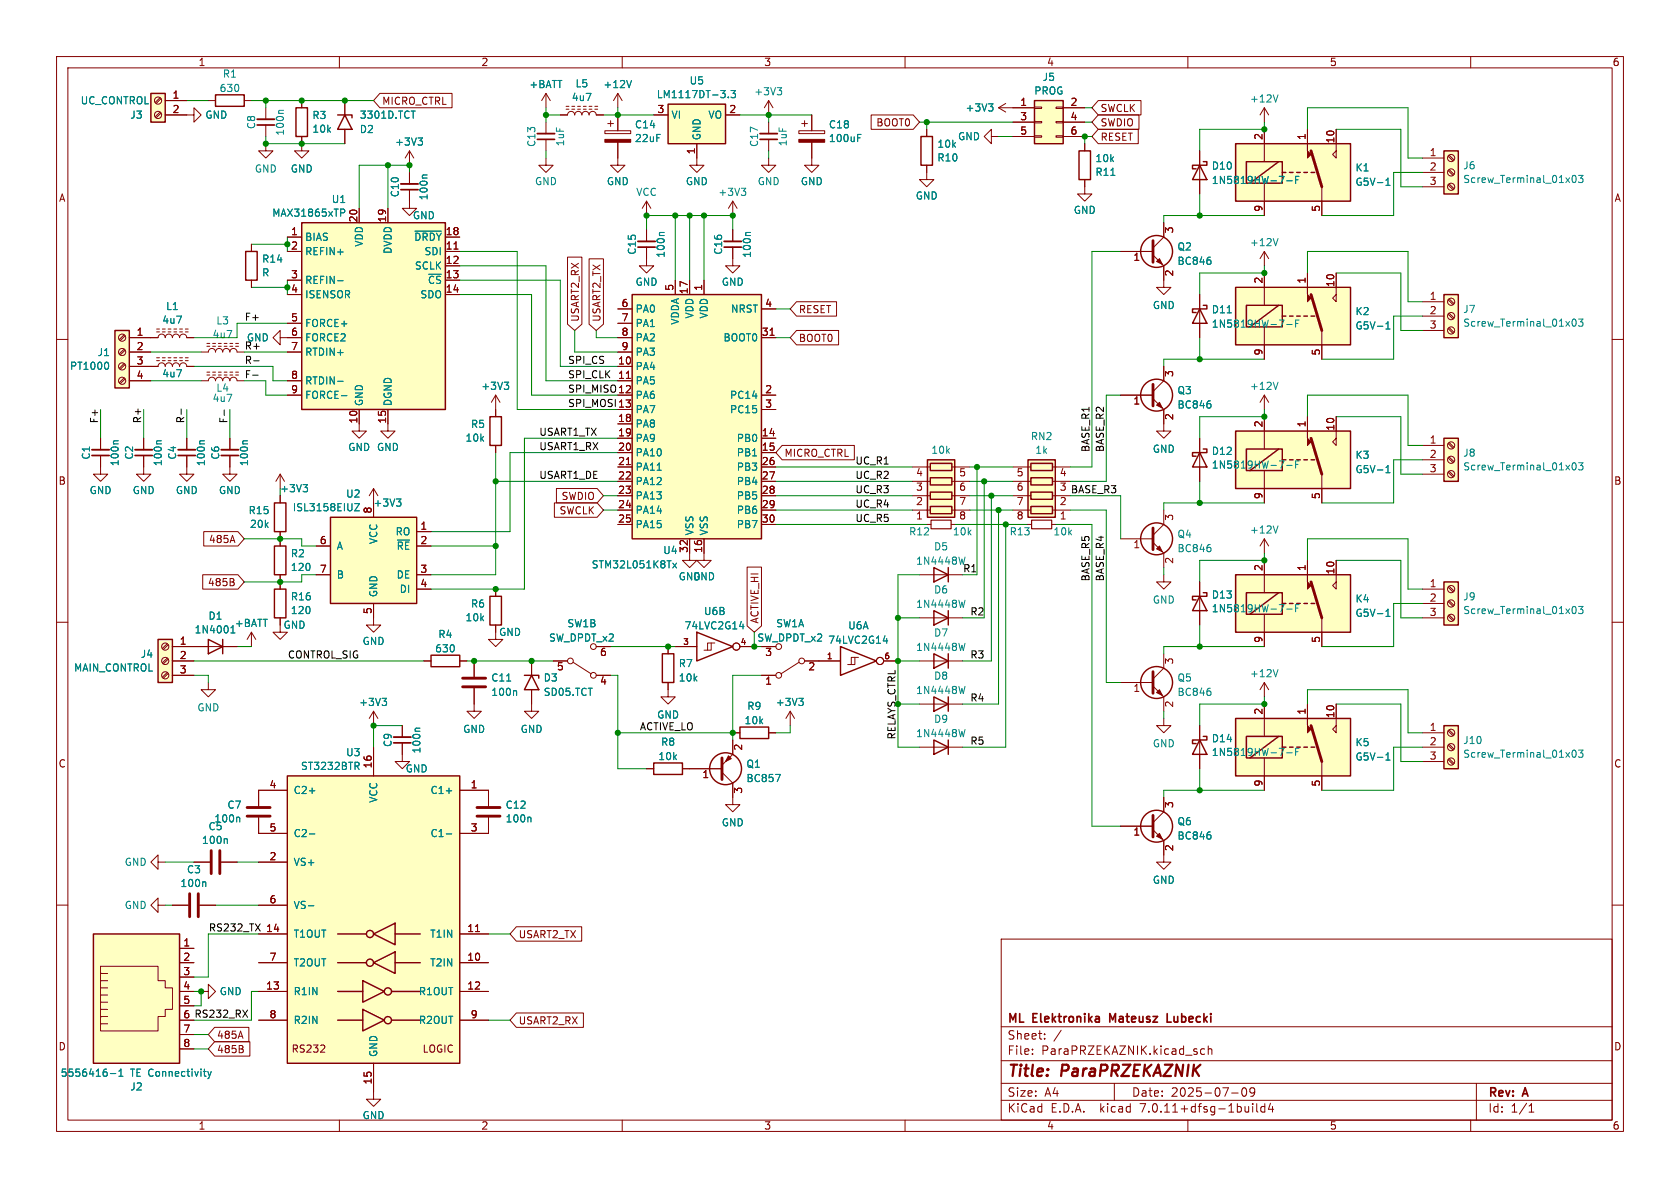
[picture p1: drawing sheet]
<svg xmlns="http://www.w3.org/2000/svg" width="297mm" height="210mm" viewBox="0 0 297 210" stroke-linecap="round" stroke-linejoin="round" font-family="sans-serif">
<defs><g id="words">
<g font-size="2.8" fill="#840000">
<text x="178" y="190.9">Title:</text>
<text x="187.7" y="190.9">ParaPRZEKAZNIK</text>
</g>
<g font-size="2.1" fill="#840000">
<text x="178" y="184">Sheet:</text>
<text x="178" y="181.2">ML</text>
<text x="182.7" y="181.2">Elektronika</text>
<text x="196.8" y="181.2">Mateusz</text>
<text x="207.6" y="181.2">Lubecki</text>
<text x="178" y="186.7">File:</text>
<text x="184.1" y="186.7">ParaPRZEKAZNIK.kicad_sch</text>
<text x="178" y="196.9">KiCad</text>
<text x="178" y="194.1">Size:</text>
<text x="184.7" y="194.1">A4</text>
<text x="185.7" y="196.9">E.D.A.</text>
<text x="194.6" y="196.9">kicad</text>
<text x="200" y="194.1">Date:</text>
<text x="201.8" y="196.9">7.0.11+dfsg-1build4</text>
<text x="207" y="194.1">2025-07-09</text>
<text x="263" y="194.3">Rev:</text>
<text x="263" y="196.9">Id:</text>
<text x="267.1" y="196.9">1/1</text>
<text x="269.4" y="194.3">A</text>
</g>
<g font-size="1.8" fill="#840000">
<text x="35" y="11.9">1</text>
<text x="85" y="11.9">2</text>
<text x="135" y="11.9">3</text>
<text x="185" y="11.9">4</text>
<text x="235" y="11.9">5</text>
<text x="285" y="11.9">6</text>
<text x="30.4" y="17.5">1</text>
<text x="30.4" y="20.1">2</text>
<text x="67.5" y="18.7">MICRO_CTRL</text>
<text x="116.1" y="20.1">3</text>
<text x="128.8" y="20.1">2</text>
<text x="154.8" y="22.5">BOOT0</text>
<text x="180.3" y="18.8">1</text>
<text x="180.3" y="21.3">3</text>
<text x="180.3" y="23.9">5</text>
<text x="189.2" y="18.8">2</text>
<text x="189.2" y="21.3">4</text>
<text x="189.2" y="23.9">6</text>
<text x="194.5" y="20">SWCLK</text>
<text x="194.5" y="22.5">SWDIO</text>
<text x="122.9" y="27.4" transform="rotate(-90 122.9 27.4)">1</text>
<text x="194.5" y="25.1">RESET</text>
<text x="223.3" y="24.8" transform="rotate(-90 223.3 24.8)">2</text>
<text x="230.9" y="24.8" transform="rotate(-90 230.9 24.8)">1</text>
<text x="236" y="25.4" transform="rotate(-90 236 25.4)">10</text>
<text x="252.7" y="27.7">1</text>
<text x="10.3" y="35.9">A</text>
<text x="252.7" y="30.2">2</text>
<text x="252.7" y="32.8">3</text>
<text x="285.3" y="35.9">A</text>
<text x="51.4" y="41.7">1</text>
<text x="63.2" y="39.4" transform="rotate(-90 63.2 39.4)">20</text>
<text x="68.3" y="39.4" transform="rotate(-90 68.3 39.4)">19</text>
<text x="78.7" y="41.7">18</text>
<text x="207.7" y="41.3" transform="rotate(-90 207.7 41.3)">3</text>
<text x="223.3" y="37.5" transform="rotate(-90 223.3 37.5)">9</text>
<text x="233.4" y="37.5" transform="rotate(-90 233.4 37.5)">5</text>
<text x="51.4" y="44.2">2</text>
<text x="78.7" y="44.2">11</text>
<text x="78.7" y="46.7">12</text>
<text x="200.3" y="46.4">1</text>
<text x="51.4" y="49.3">3</text>
<text x="51.4" y="51.8">4</text>
<text x="78.7" y="49.3">13</text>
<text x="78.7" y="51.8">14</text>
<text x="119.1" y="51.5" transform="rotate(-90 119.1 51.5)">5</text>
<text x="121.7" y="52.1" transform="rotate(-90 121.7 52.1)">17</text>
<text x="124.2" y="51.5" transform="rotate(-90 124.2 51.5)">1</text>
<text x="207.7" y="49" transform="rotate(-90 207.7 49)">2</text>
<text x="223.3" y="50.2" transform="rotate(-90 223.3 50.2)">2</text>
<text x="230.9" y="50.2" transform="rotate(-90 230.9 50.2)">1</text>
<text x="236" y="50.8" transform="rotate(-90 236 50.8)">10</text>
<text x="252.7" y="53.1">1</text>
<text x="24.1" y="59.4">1</text>
<text x="51.4" y="56.9">5</text>
<text x="51.4" y="59.4">6</text>
<text x="102.6" y="57" transform="rotate(-90 102.6 57)">USART2_RX</text>
<text x="106.4" y="57" transform="rotate(-90 106.4 57)">USART2_TX</text>
<text x="109.8" y="54.4">6</text>
<text x="109.8" y="56.9">7</text>
<text x="109.8" y="59.4">8</text>
<text x="134.6" y="59.4">31</text>
<text x="135.2" y="54.4">4</text>
<text x="141.1" y="55.6">RESET</text>
<text x="252.7" y="55.6">2</text>
<text x="252.7" y="58.2">3</text>
<text x="24.1" y="62">2</text>
<text x="24.1" y="64.5">3</text>
<text x="51.4" y="62">7</text>
<text x="109.2" y="64.5">10</text>
<text x="109.8" y="62">9</text>
<text x="141.1" y="60.6">BOOT0</text>
<text x="223.3" y="62.9" transform="rotate(-90 223.3 62.9)">9</text>
<text x="233.4" y="62.9" transform="rotate(-90 233.4 62.9)">5</text>
<text x="24.1" y="67.1">4</text>
<text x="51.4" y="67.1">8</text>
<text x="51.4" y="69.6">9</text>
<text x="109.2" y="67.1">11</text>
<text x="109.2" y="69.6">12</text>
<text x="135.2" y="69.6">2</text>
<text x="200.3" y="71.8">1</text>
<text x="207.7" y="66.7" transform="rotate(-90 207.7 66.7)">3</text>
<text x="63.2" y="75" transform="rotate(-90 63.2 75)">10</text>
<text x="68.3" y="75" transform="rotate(-90 68.3 75)">15</text>
<text x="109.2" y="74.7">18</text>
<text x="109.2" y="77.2">19</text>
<text x="109.2" y="72.1">13</text>
<text x="134.6" y="77.2">14</text>
<text x="135.2" y="72.1">3</text>
<text x="207.7" y="74.4" transform="rotate(-90 207.7 74.4)">2</text>
<text x="223.3" y="75.6" transform="rotate(-90 223.3 75.6)">2</text>
<text x="230.9" y="75.6" transform="rotate(-90 230.9 75.6)">1</text>
<text x="236" y="76.2" transform="rotate(-90 236 76.2)">10</text>
<text x="109.2" y="79.8">20</text>
<text x="109.2" y="82.3">21</text>
<text x="134.6" y="79.8">15</text>
<text x="134.6" y="82.3">26</text>
<text x="138.6" y="81">MICRO_CTRL</text>
<text x="252.7" y="78.5">1</text>
<text x="252.7" y="81">2</text>
<text x="252.7" y="83.6">3</text>
<text x="10.3" y="85.9">B</text>
<text x="99.2" y="88.6">SWDIO</text>
<text x="109.2" y="84.8">22</text>
<text x="109.2" y="87.4">23</text>
<text x="109.2" y="89.9">24</text>
<text x="134.6" y="84.8">27</text>
<text x="134.6" y="87.4">28</text>
<text x="134.6" y="89.9">29</text>
<text x="161.9" y="89.6">2</text>
<text x="161.9" y="87.1">3</text>
<text x="161.9" y="84.5">4</text>
<text x="169.5" y="84.5">5</text>
<text x="169.5" y="87.1">6</text>
<text x="169.5" y="89.6">7</text>
<text x="179.6" y="84.5">5</text>
<text x="179.6" y="87.1">6</text>
<text x="179.6" y="89.6">7</text>
<text x="187.3" y="89.6">2</text>
<text x="187.3" y="84.5">4</text>
<text x="223.3" y="88.3" transform="rotate(-90 223.3 88.3)">9</text>
<text x="233.4" y="88.3" transform="rotate(-90 233.4 88.3)">5</text>
<text x="285.3" y="85.9">B</text>
<text x="65.8" y="90.9" transform="rotate(-90 65.8 90.9)">8</text>
<text x="74.2" y="93.7">1</text>
<text x="98.8" y="91.1">SWCLK</text>
<text x="109.2" y="92.5">25</text>
<text x="134.6" y="92.5">30</text>
<text x="161.9" y="92.2">1</text>
<text x="169.5" y="92.2">8</text>
<text x="179.6" y="92.2">8</text>
<text x="187.3" y="92.2">1</text>
<text x="207.7" y="92.1" transform="rotate(-90 207.7 92.1)">3</text>
<text x="36.8" y="96.2">485A</text>
<text x="56.4" y="96.3">6</text>
<text x="56.4" y="101.3">7</text>
<text x="74.2" y="96.3">2</text>
<text x="74.2" y="101.3">3</text>
<text x="121.7" y="97.8" transform="rotate(-90 121.7 97.8)">32</text>
<text x="124.2" y="97.8" transform="rotate(-90 124.2 97.8)">16</text>
<text x="200.3" y="97.2">1</text>
<text x="207.7" y="99.8" transform="rotate(-90 207.7 99.8)">2</text>
<text x="223.3" y="101" transform="rotate(-90 223.3 101)">2</text>
<text x="230.9" y="101" transform="rotate(-90 230.9 101)">1</text>
<text x="236" y="101.6" transform="rotate(-90 236 101.6)">10</text>
<text x="36.6" y="103.8">485B</text>
<text x="74.2" y="103.9">4</text>
<text x="252.7" y="103.9">1</text>
<text x="252.7" y="106.4">2</text>
<text x="65.8" y="108.7" transform="rotate(-90 65.8 108.7)">5</text>
<text x="97" y="113.6">SW_DPDT_x2</text>
<text x="133.8" y="113.6">SW_DPDT_x2</text>
<text x="134.3" y="110.3" transform="rotate(-90 134.3 110.3)">ACTIVE_HI</text>
<text x="223.3" y="113.7" transform="rotate(-90 223.3 113.7)">9</text>
<text x="233.4" y="113.7" transform="rotate(-90 233.4 113.7)">5</text>
<text x="252.7" y="109">3</text>
<text x="31.7" y="114">1</text>
<text x="31.7" y="116.6">2</text>
<text x="31.7" y="119.1">3</text>
<text x="98.4" y="118.8">5</text>
<text x="106" y="116.3">6</text>
<text x="135.2" y="116.3">3</text>
<text x="142.8" y="118.8">2</text>
<text x="207.7" y="117.5" transform="rotate(-90 207.7 117.5)">3</text>
<text x="106" y="121.4">4</text>
<text x="135.2" y="121.4">1</text>
<text x="200.3" y="122.6">1</text>
<text x="207.7" y="125.2" transform="rotate(-90 207.7 125.2)">2</text>
<text x="223.3" y="126.4" transform="rotate(-90 223.3 126.4)">2</text>
<text x="230.9" y="126.4" transform="rotate(-90 230.9 126.4)">1</text>
<text x="236" y="127" transform="rotate(-90 236 127)">10</text>
<text x="252.7" y="129.3">1</text>
<text x="252.7" y="131.8">2</text>
<text x="10.3" y="135.9">C</text>
<text x="65.8" y="135.9" transform="rotate(-90 65.8 135.9)">16</text>
<text x="124.1" y="137.9">1</text>
<text x="131.5" y="132.8" transform="rotate(-90 131.5 132.8)">2</text>
<text x="252.7" y="134.4">3</text>
<text x="285.3" y="135.9">C</text>
<text x="47.6" y="139.4">4</text>
<text x="83.1" y="139.4">1</text>
<text x="131.5" y="140.4" transform="rotate(-90 131.5 140.4)">3</text>
<text x="207.7" y="142.9" transform="rotate(-90 207.7 142.9)">3</text>
<text x="223.3" y="139.1" transform="rotate(-90 223.3 139.1)">9</text>
<text x="233.4" y="139.1" transform="rotate(-90 233.4 139.1)">5</text>
<text x="47.6" y="147.1">5</text>
<text x="83.1" y="147.1">3</text>
<text x="200.3" y="148">1</text>
<text x="47.6" y="152.1">2</text>
<text x="207.7" y="150.6" transform="rotate(-90 207.7 150.6)">2</text>
<text x="47.6" y="159.8">6</text>
<text x="32.3" y="167.4">1</text>
<text x="46.9" y="164.8">14</text>
<text x="82.5" y="164.8">11</text>
<text x="91.6" y="166.1">USART2_TX</text>
<text x="32.3" y="169.9">2</text>
<text x="32.3" y="172.5">3</text>
<text x="47.6" y="169.9">7</text>
<text x="82.5" y="169.9">10</text>
<text x="32.3" y="175">4</text>
<text x="32.3" y="177.5">5</text>
<text x="46.9" y="175">13</text>
<text x="82.5" y="175">12</text>
<text x="10.3" y="185.9">D</text>
<text x="32.3" y="182.6">7</text>
<text x="32.3" y="185.2">8</text>
<text x="32.3" y="180.1">6</text>
<text x="38.3" y="183.8">485A</text>
<text x="47.6" y="180.1">8</text>
<text x="83.1" y="180.1">9</text>
<text x="91.6" y="181.3">USART2_RX</text>
<text x="285.3" y="185.9">D</text>
<text x="38.3" y="186.4">485B</text>
<text x="51.4" y="186.3">RS232</text>
<text x="65.8" y="191.8" transform="rotate(-90 65.8 191.8)">15</text>
<text x="74.6" y="186.3">LOGIC</text>
<text x="35" y="199.9">1</text>
<text x="85" y="199.9">2</text>
<text x="135" y="199.9">3</text>
<text x="185" y="199.9">4</text>
<text x="235" y="199.9">5</text>
<text x="285" y="199.9">6</text>
</g>
<g font-size="1.8" fill="#008484">
<text x="38.7" y="16.5">630</text>
<text x="39.3" y="13.9">R1</text>
<text x="93.5" y="15.8">+BATT</text>
<text x="101.6" y="15.6">L5</text>
<text x="106.6" y="15.8">+12V</text>
<text x="116" y="17.6">LM1117DT-3.3</text>
<text x="121.8" y="15.1">U5</text>
<text x="133.2" y="17.1">+3V3</text>
<text x="182.7" y="16.9">PROG</text>
<text x="184.2" y="14.5">J5</text>
<text x="14.2" y="18.6">UC_CONTROL</text>
<text x="22.9" y="21.2">J3</text>
<text x="36.2" y="21.2">GND</text>
<text x="45.3" y="22.9" transform="rotate(-90 45.3 22.9)">C8</text>
<text x="55.1" y="21.2">R3</text>
<text x="55.1" y="23.7">10k</text>
<text x="63.5" y="23.7">D2</text>
<text x="63.5" y="21.2">3301D.TCT</text>
<text x="101" y="18.1">4u7</text>
<text x="112.2" y="22.9">C14</text>
<text x="118.6" y="21.2">VI</text>
<text x="125.1" y="21.2">VO</text>
<text x="146.4" y="22.9">C18</text>
<text x="170.6" y="19.9">+3V3</text>
<text x="220.9" y="18.3">+12V</text>
<text x="50.4" y="24.1" transform="rotate(-90 50.4 24.1)">100n</text>
<text x="69.7" y="25.9">+3V3</text>
<text x="94.8" y="26.1" transform="rotate(-90 94.8 26.1)">C13</text>
<text x="99.9" y="26" transform="rotate(-90 99.9 26)">1uF</text>
<text x="112.2" y="25.3">22uF</text>
<text x="124.1" y="24.9" transform="rotate(-90 124.1 24.9)">GND</text>
<text x="134.2" y="26.1" transform="rotate(-90 134.2 26.1)">C17</text>
<text x="139.3" y="26" transform="rotate(-90 139.3 26)">1uF</text>
<text x="146.4" y="25.3">100uF</text>
<text x="165.6" y="26.3">10k</text>
<text x="165.6" y="28.7">R10</text>
<text x="169.3" y="25">GND</text>
<text x="193.6" y="28.9">10k</text>
<text x="45" y="30.7">GND</text>
<text x="51.3" y="30.7">GND</text>
<text x="70.7" y="35" transform="rotate(-90 70.7 35)">C10</text>
<text x="75.8" y="35.5" transform="rotate(-90 75.8 35.5)">100n</text>
<text x="94.5" y="32.9">GND</text>
<text x="107.2" y="32.9">GND</text>
<text x="112.4" y="34.8">VCC</text>
<text x="121.2" y="32.9">GND</text>
<text x="126.9" y="34.8">+3V3</text>
<text x="133.9" y="32.9">GND</text>
<text x="141.5" y="32.9">GND</text>
<text x="161.8" y="35.5">GND</text>
<text x="193.6" y="31.3">R11</text>
<text x="214.1" y="30.2">D10</text>
<text x="214.1" y="32.7">1N5819HW-7-F</text>
<text x="239.5" y="30.5">K1</text>
<text x="239.5" y="33">G5V-1</text>
<text x="258.6" y="30.1">J6</text>
<text x="258.6" y="32.6">Screw_Terminal_01x03</text>
<text x="48" y="38.5">MAX31865xTP</text>
<text x="58.6" y="36.1">U1</text>
<text x="72.9" y="39">GND</text>
<text x="189.7" y="38">GND</text>
<text x="46.2" y="46.6">R14</text>
<text x="53.8" y="42.8">BIAS</text>
<text x="53.8" y="45.3">REFIN+</text>
<text x="64.4" y="43.7" transform="rotate(-90 64.4 43.7)">VDD</text>
<text x="69.4" y="45" transform="rotate(-90 69.4 45)">DVDD</text>
<text x="73.1" y="42.8">~{DRDY}</text>
<text x="73.3" y="47.9">SCLK</text>
<text x="74.9" y="45.3">SDI</text>
<text x="112.6" y="45.1" transform="rotate(-90 112.6 45.1)">C15</text>
<text x="117.7" y="45.7" transform="rotate(-90 117.7 45.7)">100n</text>
<text x="127.9" y="45.1" transform="rotate(-90 127.9 45.1)">C16</text>
<text x="132.9" y="45.7" transform="rotate(-90 132.9 45.7)">100n</text>
<text x="208.1" y="47">BC846</text>
<text x="208.1" y="44.5">Q2</text>
<text x="220.9" y="43.7">+12V</text>
<text x="46.2" y="49.1">R</text>
<text x="53.8" y="50.4">REFIN-</text>
<text x="53.8" y="52.9">ISENSOR</text>
<text x="74.2" y="52.9">SDO</text>
<text x="75.5" y="50.4">~{CS}</text>
<text x="112.3" y="50.7">GND</text>
<text x="127.5" y="50.7">GND</text>
<text x="28.6" y="57.4">4u7</text>
<text x="29.3" y="55">L1</text>
<text x="37.5" y="60">4u7</text>
<text x="38.1" y="57.6">L3</text>
<text x="53.8" y="58">FORCE+</text>
<text x="112.3" y="55.5">PA0</text>
<text x="112.3" y="58">PA1</text>
<text x="120.2" y="57.5" transform="rotate(-90 120.2 57.5)">VDDA</text>
<text x="122.8" y="56.4" transform="rotate(-90 122.8 56.4)">VDD</text>
<text x="125.3" y="56.4" transform="rotate(-90 125.3 56.4)">VDD</text>
<text x="129.1" y="55.5">NRST</text>
<text x="203.7" y="54.8">GND</text>
<text x="214.1" y="55.6">D11</text>
<text x="214.1" y="58.1">1N5819HW-7-F</text>
<text x="239.5" y="55.9">K2</text>
<text x="239.5" y="58.4">G5V-1</text>
<text x="258.6" y="55.5">J7</text>
<text x="258.6" y="58">Screw_Terminal_01x03</text>
<text x="12.3" y="65.6">PT1000</text>
<text x="17.2" y="63.2">J1</text>
<text x="43.2" y="61.9">R+</text>
<text x="43.5" y="60.6">GND</text>
<text x="53.8" y="60.6">FORCE2</text>
<text x="53.8" y="63.1">RTDIN+</text>
<text x="112.3" y="65.6">PA4</text>
<text x="112.3" y="60.6">PA2</text>
<text x="112.3" y="63.1">PA3</text>
<text x="127.8" y="60.6">BOOT0</text>
<text x="28.6" y="66.9">4u7</text>
<text x="37.5" y="71.3">4u7</text>
<text x="38.1" y="69.4">L4</text>
<text x="53.8" y="68.2">RTDIN-</text>
<text x="53.8" y="70.7">FORCE-</text>
<text x="64.4" y="71.9" transform="rotate(-90 64.4 71.9)">GND</text>
<text x="69.4" y="71.9" transform="rotate(-90 69.4 71.9)">DGND</text>
<text x="85" y="69.1">+3V3</text>
<text x="112.3" y="68.2">PA5</text>
<text x="112.3" y="70.7">PA6</text>
<text x="128.9" y="70.7">PC14</text>
<text x="208.1" y="69.9">Q3</text>
<text x="220.9" y="69.1">+12V</text>
<text x="83.2" y="75.9">R5</text>
<text x="112.3" y="73.3">PA7</text>
<text x="112.3" y="75.8">PA8</text>
<text x="128.9" y="73.3">PC15</text>
<text x="182.1" y="78">RN2</text>
<text x="208.1" y="72.4">BC846</text>
<text x="16.1" y="81.4" transform="rotate(-90 16.1 81.4)">C1</text>
<text x="21.2" y="82.5" transform="rotate(-90 21.2 82.5)">100n</text>
<text x="23.7" y="81.4" transform="rotate(-90 23.7 81.4)">C2</text>
<text x="28.8" y="82.5" transform="rotate(-90 28.8 82.5)">100n</text>
<text x="31.3" y="81.4" transform="rotate(-90 31.3 81.4)">C4</text>
<text x="36.4" y="82.5" transform="rotate(-90 36.4 82.5)">100n</text>
<text x="39" y="81.4" transform="rotate(-90 39 81.4)">C6</text>
<text x="44" y="82.5" transform="rotate(-90 44 82.5)">100n</text>
<text x="61.5" y="79.9">GND GND</text>
<text x="82.2" y="78.3">10k</text>
<text x="112.3" y="78.3">PA9</text>
<text x="112.3" y="80.9">PA10</text>
<text x="112.3" y="83.4">PA11</text>
<text x="130.2" y="78.3">PB0</text>
<text x="130.2" y="80.9">PB1</text>
<text x="130.2" y="83.4">PB3</text>
<text x="164.5" y="80.4">10k</text>
<text x="182.9" y="80.4">1k</text>
<text x="203.7" y="80.2">GND</text>
<text x="214.1" y="80.6">D12</text>
<text x="214.1" y="83">1N5819HW-7-F</text>
<text x="239.5" y="81.3">K3</text>
<text x="239.5" y="83.8">G5V-1</text>
<text x="258.6" y="80.9">J8</text>
<text x="258.6" y="83.4">Screw_Terminal_01x03</text>
<text x="15.7" y="87.5">GND</text>
<text x="23.4" y="87.5">GND</text>
<text x="31" y="87.5">GND</text>
<text x="38.6" y="87.5">GND</text>
<text x="49.4" y="87.2">+3V3</text>
<text x="61.1" y="88.2">U2</text>
<text x="65.9" y="89.8">+3V3</text>
<text x="112.3" y="86">PA12</text>
<text x="112.3" y="88.5">PA13</text>
<text x="130.2" y="86">PB4</text>
<text x="130.2" y="88.5">PB5</text>
<text x="43.9" y="91.1">R15</text>
<text x="44.1" y="93.5">20k</text>
<text x="51.7" y="90.6">ISL3158EIUZ</text>
<text x="69.8" y="94.8">RO</text>
<text x="112.3" y="91">PA14</text>
<text x="112.3" y="93.6">PA15</text>
<text x="122.8" y="94.7" transform="rotate(-90 122.8 94.7)">VSS</text>
<text x="125.3" y="94.7" transform="rotate(-90 125.3 94.7)">VSS</text>
<text x="130.2" y="91">PB6</text>
<text x="130.2" y="93.6">PB7</text>
<text x="160.6" y="94.8">R12</text>
<text x="168.4" y="94.8">10k</text>
<text x="178.4" y="94.8">R13</text>
<text x="186.1" y="94.8">10k</text>
<text x="208.1" y="95.3">Q4</text>
<text x="220.9" y="94.5">+12V</text>
<text x="51.3" y="98.7">R2</text>
<text x="51.3" y="101.1">120</text>
<text x="59.4" y="97.4">A</text>
<text x="66.9" y="96.3" transform="rotate(-90 66.9 96.3)">VCC</text>
<text x="70" y="97.4">~{RE}</text>
<text x="104.5" y="100.7">STM32L051K8Tx</text>
<text x="117.1" y="98.1">U4</text>
<text x="161.9" y="100">1N4448W</text>
<text x="165" y="97.5">D5</text>
<text x="208.1" y="97.8">BC846</text>
<text x="51.3" y="106.3">R16</text>
<text x="59.4" y="102.5">B</text>
<text x="66.9" y="105.7" transform="rotate(-90 66.9 105.7)">GND</text>
<text x="70" y="102.5">DE</text>
<text x="70.6" y="105">DI</text>
<text x="83.2" y="107.6">R6</text>
<text x="119.9" y="102.8">GND</text>
<text x="122.4" y="102.8">GND</text>
<text x="161.9" y="107.7">1N4448W</text>
<text x="165" y="105.1">D6</text>
<text x="203.7" y="106.9">GND</text>
<text x="214.1" y="106">D13</text>
<text x="239.5" y="106.7">K4</text>
<text x="258.6" y="106.3">J9</text>
<text x="34.3" y="112.2">1N4001</text>
<text x="36.8" y="109.7">D1</text>
<text x="41.4" y="111">+BATT</text>
<text x="50" y="111.4">GND</text>
<text x="51.3" y="108.8">120</text>
<text x="77.4" y="113">R4</text>
<text x="82.2" y="110">10k</text>
<text x="88.1" y="112.6">GND</text>
<text x="100.2" y="111.1">SW1B</text>
<text x="120.9" y="111.5">74LVC2G14</text>
<text x="124.4" y="108.9">U6B</text>
<text x="137.1" y="111.1">SW1A</text>
<text x="149.8" y="111.5">U6A</text>
<text x="165" y="112.7">D7</text>
<text x="214.1" y="108.4">1N5819HW-7-F</text>
<text x="239.5" y="109.2">G5V-1</text>
<text x="258.6" y="108.8">Screw_Terminal_01x03</text>
<text x="13" y="118.9">MAIN_CONTROL</text>
<text x="24.8" y="116.5">J4</text>
<text x="64" y="114.2">GND</text>
<text x="76.8" y="115.5">630</text>
<text x="119.9" y="118.1">R7</text>
<text x="146.3" y="114">74LVC2G14</text>
<text x="161.9" y="115.3">1N4448W</text>
<text x="220.9" y="119.9">+12V</text>
<text x="34.8" y="126">GND</text>
<text x="63.4" y="125">+3V3</text>
<text x="86.8" y="123.2">100n</text>
<text x="86.8" y="120.7">C11</text>
<text x="96" y="120.7">D3</text>
<text x="96" y="123.2">SD05.TCT</text>
<text x="119.9" y="120.7">10k</text>
<text x="132" y="125.7">R9</text>
<text x="137.1" y="125">+3V3</text>
<text x="161.9" y="122.9">1N4448W</text>
<text x="165" y="120.4">D8</text>
<text x="208.1" y="123.2">BC846</text>
<text x="208.1" y="120.7">Q5</text>
<text x="81.8" y="129.8">GND</text>
<text x="91.9" y="129.8">GND</text>
<text x="116.1" y="127.2">GND</text>
<text x="131.5" y="128.2">10k</text>
<text x="161.9" y="130.5">1N4448W</text>
<text x="165" y="128">D9</text>
<text x="214.1" y="131.4">D14</text>
<text x="258.6" y="131.7">J10</text>
<text x="53.1" y="136.3">ST3232BTR</text>
<text x="61.1" y="133.9">U3</text>
<text x="69.4" y="132.2" transform="rotate(-90 69.4 132.2)">C9</text>
<text x="71.6" y="136.8">GND</text>
<text x="74.5" y="133.3" transform="rotate(-90 74.5 133.3)">100n</text>
<text x="116.3" y="134.6">10k</text>
<text x="116.8" y="132">R8</text>
<text x="131.9" y="135.9">Q1</text>
<text x="203.7" y="132.3">GND</text>
<text x="214.1" y="133.8">1N5819HW-7-F</text>
<text x="239.5" y="132.1">K5</text>
<text x="239.5" y="134.6">G5V-1</text>
<text x="258.6" y="134.2">Screw_Terminal_01x03</text>
<text x="40.1" y="143.2">C7</text>
<text x="51.8" y="140.6">C2+</text>
<text x="66.9" y="142" transform="rotate(-90 66.9 142)">VCC</text>
<text x="76" y="140.6">C1+</text>
<text x="89.3" y="143.2">C12</text>
<text x="131.9" y="138.5">BC857</text>
<text x="35.6" y="149.4">100n</text>
<text x="36.8" y="147">C5</text>
<text x="37.8" y="145.6">100n</text>
<text x="51.8" y="148.2">C2-</text>
<text x="76" y="148.2">C1-</text>
<text x="89.3" y="145.6">100n</text>
<text x="127.5" y="146.3">GND</text>
<text x="208.1" y="148.6">BC846</text>
<text x="208.1" y="146.1">Q6</text>
<text x="22" y="153.3">GND</text>
<text x="32.9" y="154.6">C3</text>
<text x="51.8" y="153.3">VS+</text>
<text x="22" y="160.9">GND</text>
<text x="31.8" y="157">100n</text>
<text x="51.8" y="160.9">VS-</text>
<text x="203.7" y="156.4">GND</text>
<text x="51.8" y="166">T1OUT</text>
<text x="75.9" y="166">T1IN</text>
<text x="51.8" y="171">T2OUT</text>
<text x="75.9" y="171">T2IN</text>
<text x="38.7" y="176.1">GND</text>
<text x="51.8" y="176.1">R1IN</text>
<text x="74" y="176.1">R1OUT</text>
<text x="51.8" y="181.2">R2IN</text>
<text x="74" y="181.2">R2OUT</text>
<text x="10.6" y="190.5">5556416-1</text>
<text x="23.1" y="190.5">TE Connectivity</text>
<text x="66.9" y="186.9" transform="rotate(-90 66.9 186.9)">GND</text>
<text x="22.9" y="193">J2</text>
<text x="64" y="198">GND</text>
</g>
<g font-size="1.8">
<text x="43.2" y="56.8">F+</text>
<text x="43.2" y="64.4">R-</text>
<text x="100.3" y="64.4">SPI_CS</text>
<text x="43.2" y="67">F-</text>
<text x="100.3" y="67">SPI_CLK</text>
<text x="100.3" y="69.5">SPI_MISO 12</text>
<text x="17.4" y="74.9" transform="rotate(-90 17.4 74.9)">F+</text>
<text x="25.1" y="74.9" transform="rotate(-90 25.1 74.9)">R+</text>
<text x="32.7" y="74.9" transform="rotate(-90 32.7 74.9)">R-</text>
<text x="40.3" y="74.9" transform="rotate(-90 40.3 74.9)">F-</text>
<text x="95.2" y="77.1">USART1_TX</text>
<text x="100.3" y="72">SPI_MOSI 13</text>
<text x="95.2" y="79.7">USART1_RX</text>
<text x="151.1" y="82.2">UC_R1</text>
<text x="192.7" y="80" transform="rotate(-90 192.7 80)">BASE_R1</text>
<text x="195.2" y="80" transform="rotate(-90 195.2 80)">BASE_R2</text>
<text x="95.2" y="84.7">USART1_DE</text>
<text x="151.1" y="84.7">UC_R2</text>
<text x="151.1" y="87.3">UC_R3</text>
<text x="151.1" y="89.8">UC_R4</text>
<text x="187.3" y="87.1">3 BASE_R3</text>
<text x="151.1" y="92.4">UC_R5</text>
<text x="170.2" y="101.3">R1</text>
<text x="192.7" y="102.9" transform="rotate(-90 192.7 102.9)">BASE_R5</text>
<text x="195.2" y="102.9" transform="rotate(-90 195.2 102.9)">BASE_R4</text>
<text x="171.4" y="108.9">R2</text>
<text x="50.8" y="116.5">CONTROL_SIG</text>
<text x="171.4" y="116.5">R3</text>
<text x="171.4" y="124.1">R4</text>
<text x="113" y="129.2">ACTIVE_LO</text>
<text x="171.4" y="131.7">R5</text>
<text x="36.8" y="164.8">RS232_TX</text>
<text x="32.3" y="180.1">6 RS232_RX</text>
</g>
<text font-size="1.8" fill="#008400" x="158.4" y="130.8" transform="rotate(-90 158.4 130.8)">RELAYS_CTRL</text>
<g font-size="1.4" fill="#840000">
<text x="120.7" y="114">3</text>
<text x="130.8" y="114">4</text>
<text x="146.1" y="116.6">1</text>
<text x="156.2" y="116.6">6</text>
</g>
</g></defs>
<g fill="none" stroke="#840000" stroke-width=".18">
<path d="M10 10h277v190h-277zM12 12h273v186h-273zM28.3 19.8l-.9 .9M28.3 17.3l-.9 .8M28.5 20l-.9 .8M28.5 17.4l-.9 .9M29.2 17.8h3.8M36.8 17.8h1.3M43.2 17.8h1.2M47 19.1v2M53.3 17.8v1.3M60 10v2"/>
<path d="M61 17.8v2.5M67.2 16.5h12.7v2.6h-12.7l-1.2-1.3zM96.5 16.5v2.6M96.5 16.5l-.7 1.3M96.5 16.5l.8 1.3M100.1 19.3h.5M100.1 18.8h.5M101.1 19.3h.5M101.1 18.8h.5M102.1 19.3h.5M102.1 18.8h.5M103.1 19.3h.5"/>
<path d="M103.1 18.8h.5M104.1 19.3h.5M104.1 18.8h.5M105.2 19.3h.5M105.2 18.8h.5M109.2 16.5v2.6M109.2 16.5l-.7 1.3M109.2 16.5l.8 1.3M110 10v2M135.9 17.8v2.5M135.9 17.8l-.8 1.3M135.9 17.8l.8 1.3"/>
<path d="M160 10v2M176.5 19.1l1.3 .7M176.5 19.1h6.4M177.8 18.3l-1.3 .8M182.9 18.9h1.2v.3h-1.2zM186.7 18.9h1.3v.3h-1.3zM188 19.1h3.8M194.2 17.8h7.5v2.5h-7.5l-1.2-1.2zM210 10v2M223.5 19.1v2.5M223.5 19.1l-.7 1.2M223.5 19.1l.8 1.2"/>
<path d="M260 10v2M29.2 20.3h5.1v-1.2l1.3 1.2-1.3 1.3v-1.3M47 25.4v1.3h1.3l-1.3 1.2-1.3-1.2h1.3M47 22.1v2M53.3 24.1v2.6h1.3l-1.3 1.2-1.2-1.2h1.2M61 22.9v2.5M63.5 36.8v2.6M68.6 36.8v2.6M72.4 33.5v3.3h1.3l-1.3 1.3-1.3-1.3h1.3M72.4 26.7l-.8 1.2M72.4 26.7v2.5M72.4 30.5v2"/>
<path d="M72.4 26.7l.8 1.2M96.5 27.9v1.3h1.3l-1.3 1.3-1.3-1.3h1.3M96.5 21.6v2M96.5 24.6v2.1M99.1 20.3h1.2a.64 .64 0 0 1 .7-.6 .64 .64 0 0 1 .6 .6 .64 .64 0 0 1 .6-.6 .64 .64 0 0 1 .7 .6 .64 .64 0 0 1 .6-.6 .64 .64 0 0 1 .6 .6 .64 .64 0 0 1 .7-.6 .64 .64 0 0 1 .6 .6h1.3M106.9 23.1h4.6v.5h-4.6zM107.4 21.8h1.1M107.9 21.3v1.1M109.2 25.1v4.1h1.3l-1.3 1.3-1.3-1.3h1.3M109.2 20.3v2.8M114.3 35.6l-.8 1.2M114.3 35.6v2.5"/>
<path d="M114.3 35.6l.8 1.2M115.6 20.3h2.5M123.2 25.4v3.8h1.3l-1.3 1.3-1.3-1.3h1.3M128.3 20.3h2.5M129.5 35.6v2.5M129.5 35.6l-.7 1.2M129.5 35.6l.8 1.2M135.9 27.9v1.3h1.3l-1.3 1.3-1.3-1.3h1.3M135.9 21.6v2M135.9 24.6v2.1M141.2 23.1h4.6v.5h-4.6zM141.7 21.8h1"/>
<path d="M142.2 21.3v1.1M143.5 25.1v4.1h1.3l-1.3 1.3-1.3-1.3h1.3M143.5 20.3v2.8M154 20.3h7.4l1.2 1.3-1.2 1.3h-7.4zM163.8 29.2v2.6h1.3l-1.3 1.2-1.2-1.2h1.2M163.8 22.9v1.2M175.3 24.1v-1.2l-1.3 1.2 1.3 1.3v-1.3h1.2M179.1 21.6h3.8M179.1 24.1h3.8M182.9 24h1.2v.3h-1.2zM182.9 21.5h1.2v.2h-1.2zM186.7 24h1.3v.3h-1.3z"/>
<path d="M186.7 21.5h1.3v.2h-1.3zM188 21.6h3.8M188 24.1h3.8M191.8 31.8v2.5h1.2l-1.2 1.3-1.3-1.3h1.3M191.8 25.4v1.3M194.2 20.3h7.2v2.6h-7.2l-1.2-1.3zM194.2 22.9h7v2.5h-7l-1.2-1.3zM205.7 39.4v2.5l-1.9 1.9M212.1 26.7v7.6M223.5 22.9v5.7M223.5 32.4v5.7M231.1 22.9v2.5"/>
<path d="M233.7 33v5.1M236.2 22.9v5l-.6-.6 .6-.6M251.5 27.9h3.8M251.5 30.5h3.8M251.5 33h3.8M256 32.7l.9 .8M256 30.1l.9 .9M256 27.6l.9 .8M256.2 32.5l.8 .9M256.2 30l.8 .8M256.2 27.4l.8 .9M10 60h2"/>
<path d="M21.9 59.2l-.8 .8M22.1 59.4l-.8 .8M22.9 59.7h5a.64 .64 0 0 1 .7-.6 .64 .64 0 0 1 .6 .6 .64 .64 0 0 1 .6-.6 .64 .64 0 0 1 .7 .6 .64 .64 0 0 1 .6-.6 .64 .64 0 0 1 .6 .6 .64 .64 0 0 1 .7-.6 .64 .64 0 0 1 .6 .6h1.3M27.7 58.7h.5M27.7 58.2h.5M28.7 58.7h.5M28.7 58.2h.5M29.7 58.7h.5M29.7 58.2h.5M30.7 58.7h.5M30.7 58.2h.5M31.7 58.7h.6"/>
<path d="M31.7 58.2h.6M32.8 58.7h.5M32.8 58.2h.5M44.4 43.2v1.3M44.4 49.5v1.3M49.5 59.7v-1.3l-1.2 1.3 1.2 1.3v-1.3h3.8M50.8 57.2h2.5M50.8 41.9h2.5M50.8 44.5h2.5M50.8 49.5h2.5M50.8 52.1h2.5M78.7 41.9h2.6"/>
<path d="M78.7 44.5h2.6M78.7 47h2.6M78.7 49.5h2.6M78.7 52.1h2.6M80.3 44h.7M100.3 45.5h2.6v11.8l-1.3 1.1-1.3-1.1zM104.1 45.8h2.6v11.5l-1.3 1.1-1.3-1.1zM109.2 59.7h2.6M109.2 54.6h2.6M109.2 57.2h2.6M114.3 43.7v3.3h1.3l-1.3 1.3-1.3-1.3h1.3M114.3 40.6v2.1"/>
<path d="M119.4 49.5v2.6M121.9 49.5v2.6M124.5 49.5v2.6M129.5 43.7v3.3h1.3l-1.3 1.3-1.2-1.3h1.2M129.5 40.6v2.1M134.6 59.7h2.6M134.6 54.6h2.6M136.1 59.3h.8M140.8 58.4h7.5v2.6h-7.5l-1.1-1.3zM140.8 53.3h7.1v2.6h-7.1l-1.1-1.3zM198.1 44.5h5.7M203.8 45.1l1.9 1.9v3.8h1.3l-1.3 1.3-1.2-1.3h1.2"/>
<path d="M212.1 52.1v7.6M223.5 44.5v2.5M223.5 48.3v5.7M223.5 57.8v5.7M223.5 44.5l-.7 1.2M223.5 44.5l.8 1.2M231.1 48.3v2.5M233.7 58.4v5.1M236.2 48.3v5l-.6-.6 .6-.6M251.5 53.3h3.8M251.5 55.9h3.8M251.5 58.4h3.8"/>
<path d="M256 58.1l.9 .8M256 55.5l.9 .9M256 53l.9 .8M256.2 57.9l.8 .9M256.2 55.4l.8 .8M256.2 52.8l.8 .9M285 60h2M17.8 77.5v2M21.9 66.8l-.8 .8M21.9 64.3l-.8 .8M21.9 61.7l-.8 .9M22.1 67l-.8 .8"/>
<path d="M22.1 64.4l-.8 .9M22.1 61.9l-.8 .8M22.9 64.8h5a.64 .64 0 0 1 .7-.7 .64 .64 0 0 1 .6 .7 .64 .64 0 0 1 .6-.7 .64 .64 0 0 1 .7 .7 .64 .64 0 0 1 .6-.7 .64 .64 0 0 1 .6 .7 .64 .64 0 0 1 .7-.7 .64 .64 0 0 1 .6 .7h1.3M22.9 67.3h3.8M22.9 62.2h3.8M25.4 77.5v2M27.7 63.8h.5M27.7 63.2h.5M28.7 63.8h.5M28.7 63.2h.5M29.7 63.8h.5M29.7 63.2h.5"/>
<path d="M30.7 63.8h.5M30.7 63.2h.5M31.7 63.8h.6M31.7 63.2h.6M32.8 63.8h.5M32.8 63.2h.5M33 77.5v2M35.6 62.2h1.2a.64 .64 0 0 1 .7-.6 .64 .64 0 0 1 .6 .6 .64 .64 0 0 1 .6-.6 .64 .64 0 0 1 .7 .6 .64 .64 0 0 1 .6-.6 .64 .64 0 0 1 .6 .6 .64 .64 0 0 1 .7-.6 .64 .64 0 0 1 .6 .6h1.3M35.6 67.3h1.2a.64 .64 0 0 1 .7-.6 .64 .64 0 0 1 .6 .6 .64 .64 0 0 1 .6-.6 .64 .64 0 0 1 .7 .6 .64 .64 0 0 1 .6-.6 .64 .64 0 0 1 .6 .6 .64 .64 0 0 1 .7-.6 .64 .64 0 0 1 .6 .6h1.3M36.6 61.2h.5M36.6 60.7h.5M36.6 66.3h.5"/>
<path d="M36.6 65.8h.5M37.6 61.2h.5M37.6 60.7h.5M37.6 66.3h.5M37.6 65.8h.5M38.6 61.2h.5M38.6 60.7h.5M38.6 66.3h.5M38.6 65.8h.5M39.6 61.2h.5M39.6 60.7h.5M39.6 66.3h.5"/>
<path d="M39.6 65.8h.5M40.6 61.2h.5M40.6 60.7h.5M40.6 66.3h.5M40.6 65.8h.5M40.6 77.5v2M41.7 61.2h.5M41.7 60.7h.5M41.7 66.3h.5M41.7 65.8h.5M50.8 67.3h2.5M50.8 69.9h2.5"/>
<path d="M50.8 62.2h2.5M63.5 72.4v3.8h1.3l-1.3 1.3-1.3-1.3h1.3M68.6 72.4v3.8h1.2l-1.2 1.3-1.3-1.3h1.3M87.6 69.9l-.7 1.2M87.6 69.9v3.8M87.6 78.7v1.3M87.6 69.9l.8 1.2M109.2 64.8h2.6M109.2 67.3h2.6M109.2 69.9h2.6M109.2 72.4h2.6M109.2 77.5h2.6"/>
<path d="M109.2 74.9h2.6M109.2 62.2h2.6M110.7 66.9h.8M134.6 69.9h2.6M134.6 72.4h2.6M134.6 77.5h2.6M138.3 78.7h12.7v2.6h-12.7l-1.1-1.3zM198.1 69.9h5.7M203.8 70.5l1.9 1.9v3.8h1.3l-1.3 1.3-1.2-1.3h1.2M205.7 64.8v2.5l-1.9 1.9M212.1 77.5v7.6M223.5 69.9v2.5"/>
<path d="M223.5 73.7v5.7M223.5 69.9l-.7 1.2M223.5 69.9l.8 1.2M231.1 73.7v2.5M236.2 73.7v5l-.6-.6 .6-.6M251.5 78.7h3.8M256 78.4l.9 .8M256.2 78.2l.8 .9M17.8 80.5v3.3h1.2l-1.2 1.3-1.3-1.3h1.3M25.4 80.5v3.3h1.3l-1.3 1.3-1.3-1.3h1.3M33 80.5v3.3h1.3l-1.3 1.3-1.3-1.3h1.3M36 94h6.1l1.1 1.3-1.1 1.2h-6.1z"/>
<path d="M40.6 80.5v3.3h1.3l-1.3 1.3-1.2-1.3h1.2M49.5 83.8l-.7 1.3M49.5 83.8v2.6M49.5 87.6v1.3M49.5 94v2.5M49.5 83.8l.8 1.3M55.9 96.5h2.5M66 86.4v5M66 86.4l-.7 1.2M66 86.4l.8 1.2M73.7 94h2.5M73.7 96.5h2.5"/>
<path d="M98 88.9h7.6l1.1 1.3-1.1 1.2h-7.6zM98.4 86.4h7.2l1.1 1.2-1.1 1.3h-7.2zM109.2 80h2.6M109.2 82.6h2.6M109.2 85.1h2.6M109.2 87.6h2.6M109.2 90.2h2.6M109.2 92.7h2.6M110.7 82.1h.8M121.9 95.3v3.8h1.3l-1.3 1.2-1.3-1.2h1.3M124.5 95.3v3.8h1.2l-1.2 1.2-1.3-1.2h1.3M134.6 80h2.6"/>
<path d="M134.6 82.6h2.6M134.6 85.1h2.6M134.6 87.6h2.6M134.6 90.2h2.6M134.6 92.7h2.6M161.3 82.6h3.2M161.3 85.1h3.2M161.3 87.6h3.2M161.3 90.2h3.2M163.8 92.7h.8M168.1 92.7h.8M168.3 82.6h3.1"/>
<path d="M168.3 85.1h3.1M168.3 87.6h3.1M168.3 90.2h3.1M179.1 82.6h3.1M179.1 85.1h3.1M179.1 87.6h3.1M179.1 90.2h3.1M181.6 92.7h.8M185.9 92.7h.8M186.1 82.6h3.1M186.1 85.1h3.1M186.1 87.6h3.1"/>
<path d="M186.1 90.2h3.1M198.1 95.3h5.7M203.8 95.9l1.9 1.9v2.5M205.7 90.2v2.5l-1.9 1.9M223.5 83.2v5.7M223.5 95.3v2.5M223.5 99.1v5.7M223.5 95.3l-.7 1.2M223.5 95.3l.8 1.2M231.1 99.1v2.5M233.7 83.8v5.1M236.2 99.1v5l-.6-.6 .6-.6"/>
<path d="M251.5 81.3h3.8M251.5 83.8h3.8M256 83.5l.9 .8M256 80.9l.9 .9M256.2 83.3l.8 .9M256.2 80.8l.8 .8M10 110h2M29.6 118.9l-.9 .8M29.6 116.3l-.9 .9M29.6 113.8l-.9 .8M29.7 119l-.8 .9M29.7 116.5l-.8 .8"/>
<path d="M29.7 114l-.8 .8M30.5 116.8h3.8M30.5 119.4h3.8M30.5 114.3h11.4M35.8 101.6h6.3l1.1 1.3-1.1 1.2h-6.3zM41.3 102.9l.1 .2-.1 .4M41.3 102.4v.4M44.4 111.8v2.5M44.4 111.8l-.7 1.2M44.4 111.8l.8 1.2M49.5 109.2v2.6h1.3l-1.3 1.2-1.2-1.2h1.2M49.5 101.6v2.5"/>
<path d="M55.9 101.6h2.5M66 106.7v3.8h1.3l-1.3 1.3-1.2-1.3h1.2M73.7 101.6h2.5M73.7 104.1h2.5M74.9 116.8h1.3M81.3 116.8h1.2M83.8 116.8v2.8M87.6 110.5v2.5h1.3l-1.3 1.3-1.2-1.3h1.2M87.6 104.1v1.3M94 116.8v2.6M97.8 116.8h2.5M101.3 117.1l3.2 2"/>
<path d="M105.4 119.4h2.5M118.1 114.3v1.3M119.4 114.3h3.8M125.7 113.7v1.2h-.6M126.4 113.7h-1.3v1.2h-.6M130.8 114.3h2.5M132.1 100.2h2.5v10.4l-1.3 1.2-1.2-1.2zM134.6 119.4h2.6M141.2 117.1l-3.2 2M142.2 116.8h6.4M151.1 116.2v1.3h-.6M151.8 116.2h-1.3v1.3h-.6"/>
<path d="M156.2 116.8h2.5M162.6 116.8h7.6M162.6 109.2h7.6M162.6 101.6h7.6M205.7 101.6v1.3h1.3l-1.3 1.2-1.2-1.2h1.2M205.7 115.6v2.5l-1.9 1.9M212.1 102.9v7.6M223.5 108.6v5.7M233.7 109.2v5.1M251.5 109.2h3.8M251.5 104.1h3.8M251.5 106.7h3.8"/>
<path d="M256 108.9l.9 .8M256 106.3l.9 .9M256 103.8l.9 .8M256.2 108.7l.8 .9M256.2 106.2l.8 .8M256.2 103.6l.8 .9M285 110h2M36.8 120.7v1.2h1.3l-1.3 1.3-1.2-1.3h1.2M50.8 139.7h-5.1v2.8M66 125.7v2.6M66 132.1v5.1M66 125.7l-.7 1.3"/>
<path d="M66 125.7l.8 1.3M71.1 131.3v3.3h1.3l-1.3 1.3-1.3-1.3h1.3M71.1 128.3v2M81.3 139.7h5.1v2.8M83.8 121.7v4h1.3l-1.3 1.3-1.3-1.3h1.3M94 121.9v3.8h1.2l-1.2 1.3-1.3-1.3h1.3M114.3 135.9h1.3M118.1 120.7v2.5h1.3l-1.3 1.3-1.3-1.3h1.3M120.6 135.9h7M127.6 136.5l1.9 1.9v3.8h1.3l-1.3 1.3-1.2-1.3h1.2M129.5 130.8v2.6l-1.9 1.9M129.5 129.5h1.3"/>
<path d="M135.9 129.5h1.3M139.7 125.7l-.8 1.3M139.7 125.7v2.6M139.7 125.7l.8 1.3M162.6 124.5h7.6M162.6 132.1h7.6M198.1 120.7h5.7M203.8 121.3l1.9 1.9v2.5M205.7 127v1.3h1.3l-1.3 1.2-1.2-1.2h1.2M212.1 128.3v7.6M223.5 120.7v2.5M223.5 124.5v5.7"/>
<path d="M223.5 134v5.7M223.5 120.7l-.7 1.2M223.5 120.7l.8 1.2M231.1 124.5v2.5M233.7 134.6v5.1M236.2 124.5v5l-.6-.6 .6-.6M251.5 132.1h3.8M251.5 129.5h3.8M251.5 134.6h3.8M256 134.3l.9 .8M256 131.7l.9 .9M256 129.2l.9 .8"/>
<path d="M256.2 134.1l.8 .9M256.2 131.6l.8 .8M256.2 129l.8 .9M10 160h2M27.9 152.4v1.3l-1.2-1.3 1.2-1.3v1.3h1.3M34.3 152.4h2.8M39.1 152.4h2.8M45.7 144.5v2.8h5.1M45.7 152.4h5.1M86.4 144.5v2.8h-5.1M198.1 146.1h5.7M203.8 146.7l1.9 1.9v3.8h1.3l-1.3 1.3-1.2-1.3h1.2"/>
<path d="M205.7 141v2.5l-1.9 1.9M285 160h2M17.8 172.1h1.2M17.8 173.4h1.2M17.8 174.6h1.2M17.8 175.9h1.2M17.8 177.2h1.2M17.8 178.4h1.2M17.8 170.8h10.1v2.6h1.3v1.2h1.3v3.8h-1.3v1.3h-1.3v2.5h-10.1zM17.8 179.7h1.2M27.9 160v1.3l-1.2-1.3 1.2-1.2v1.2h1.3M30.5 160h2.8"/>
<path d="M31.7 170.2h2.6M31.7 175.3h2.6M31.7 167.6h2.6M31.7 172.7h2.6M31.7 177.8h2.6M35.3 160h2.8M35.6 175.3h1.2v-1.3l1.3 1.3-1.3 1.2v-1.2M45.7 170.2h5.1M45.7 165.1h5.1M45.7 175.3h5.1M45.7 160h5.1M81.3 170.2h5.1"/>
<path d="M81.3 165.1h5.1M81.3 175.3h5.1M84.1 164.7h.7M91.3 163.8h11.5v2.6h-11.5l-1.1-1.3zM91.3 179.1h11.8v2.5h-11.8l-1.1-1.3zM177 166h108v32h-108zM17.8 181h1.2M31.7 185.4h2.6M31.7 180.3h2.6M31.7 182.9h2.6M37.9 181.6h6.1v2.6h-6.1l-1.1-1.3zM37.9 184.1h6.3v2.6h-6.3l-1.1-1.3z"/>
<path d="M42.9 185.5l.1 .2-.1 .3M42.9 184.9v.4M45.7 180.3h5.1M56.6 186h.8M57.4 184.9v.4M60 198v2M66 188v6.3h1.3l-1.3 1.3-1.2-1.3h1.2M81.3 180.3h5.1M110 198v2M160 198v2M177 194.5h108M177 191.5h108"/>
<path d="M177 187.5h108M177 181.5h108M182.5 186.3v.1M182.5 185.5v.1M184.7 183.6v.1M184.7 182.8v.1M187.6 182.1l-1.3 2M197 191.5v3M210 198v2M213 185.5l-.5-.1-.3 .3v.4l.2 .2h.6M213.6 185.5l.2-.1 .4 .1v.9M213.6 184.9v1.5"/>
<path d="M217.7 193.2h1.2M219.7 192.4l.2-.1a.81 .81 0 0 1 .6 .6 .81 .81 0 0 1-.3 .8l-.2 .1a.81 .81 0 0 1-.3-1.4zM221.5 195.1v.1M221.5 195.6v1M221.8 192.9l-.3 .3h-.3l-.2-.3 .1-.5 .4-.1 .2 .1a.99 .99 0 0 1-.3 1.4h-.3M222.2 195.1v1.3l.2 .2M223.6 195.7l-.4-.1-.3 .3v.4l.1 .2h.6M223.6 195.1v1.5M224.6 195l-.4 1.1h1M225 195.6v1M260 198v2M261 191.5v6.5"/>
<path d="M270.3 196.6h.9M270.3 195.5l.4-.4v1.5"/>
<circle cx="27.9" cy="17.8" r=".63"/>
<circle cx="27.9" cy="20.3" r=".63"/>
<circle cx="256.5" cy="27.9" r=".63"/>
<circle cx="256.5" cy="30.5" r=".63"/>
<circle cx="256.5" cy="33" r=".63"/>
<circle cx="21.6" cy="59.7" r=".63"/>
<circle cx="256.5" cy="58.4" r=".63"/>
<circle cx="256.5" cy="55.9" r=".63"/>
<circle cx="256.5" cy="53.3" r=".63"/>
<circle cx="21.6" cy="67.3" r=".63"/>
<circle cx="21.6" cy="62.2" r=".63"/>
<circle cx="21.6" cy="64.8" r=".63"/>
<circle cx="256.5" cy="78.7" r=".63"/>
<circle cx="256.5" cy="81.3" r=".63"/>
<circle cx="256.5" cy="83.8" r=".63"/>
<circle cx="29.2" cy="119.4" r=".63"/>
<circle cx="29.2" cy="116.8" r=".63"/>
<circle cx="29.2" cy="114.3" r=".63"/>
<circle cx="100.8" cy="116.8" r=".51"/>
<circle cx="104.9" cy="114.3" r=".51"/>
<circle cx="104.9" cy="119.4" r=".51"/>
<circle cx="130.2" cy="114.3" r=".63"/>
<circle cx="137.7" cy="119.4" r=".51"/>
<circle cx="137.7" cy="114.3" r=".51"/>
<circle cx="141.7" cy="116.8" r=".51"/>
<circle cx="155.6" cy="116.8" r=".63"/>
<circle cx="256.5" cy="106.7" r=".63"/>
<circle cx="256.5" cy="109.2" r=".63"/>
<circle cx="256.5" cy="104.1" r=".63"/>
<circle cx="256.5" cy="129.5" r=".63"/>
<circle cx="256.5" cy="134.6" r=".63"/>
<circle cx="256.5" cy="132.1" r=".63"/>
</g>
<g fill="none" stroke="#840000" stroke-width=".3">
<path d="M45.5 22.1h3M70.9 33.5h3M95 24.6h3M134.4 24.6h3M112.8 43.7h3M128 43.7h3.1M16.3 80.5h3M23.9 80.5h3M31.5 80.5h3M39.1 80.5h3.1M69.6 131.3h3M206.3 179.2v1.5h.8"/>
<path d="M196.7 180.3l-.5-1.1v1.5"/>
</g>
<g fill="#ffffc2" stroke="#ffffc2" stroke-width=".18">
<path d="M26.7 16.5h2.5v5.1h-2.5z"/>
<path d="M111.8 52.1h22.8v43.2h-22.8z"/>
<path d="M118.1 18.4h10.2v7h-10.2z"/>
<path d="M53.3 39.4h25.4v33h-25.4z"/>
<path d="M255.3 77.5h2.5v7.6h-2.5z"/>
<path d="M255.3 26.7h2.5v7.6h-2.5z"/>
<path d="M255.3 52.1h2.5v7.6h-2.5z"/>
<path d="M218.4 76.2h20.4v10.2h-20.4z"/>
<path d="M181.7 81.3h4.9v10.1h-4.9z"/>
<path d="M164 81.3h4.8v10.1h-4.8z"/>
<path d="M50.8 137.2h30.5v50.8h-30.5z"/>
<path d="M27.9 113h2.6v7.7h-2.6z"/>
<path d="M58.4 91.4h15.3v15.3h-15.3z"/>
<path d="M20.3 58.4h2.6v10.2h-2.6z"/>
<path d="M16.5 165.1h15.2v22.9h-15.2z"/>
<path d="M218.4 101.6h20.4v10.2h-20.4z"/>
<path d="M182.9 17.8h5.1v7.6h-5.1z"/>
<path d="M255.3 128.3h2.5v7.6h-2.5z"/>
<path d="M218.4 50.8h20.4v10.2h-20.4z"/>
<path d="M218.4 25.4h20.4v10.2h-20.4z"/>
<path d="M255.3 102.9h2.5v7.6h-2.5z"/>
<path d="M218.4 127h20.4v10.2h-20.4z"/>
</g>
<g fill="none" stroke="#840000" stroke-width=".25">
<path d="M26.7 16.5h2.5v5.1h-2.5zM38.1 16.8h5.1v2h-5.1zM52.3 19.1h2.1v5h-2.1zM118.1 18.4h10.2v7h-10.2zM182.9 17.8h5.1v7.6h-5.1zM53.3 39.4h25.4v33h-25.4zM59.7 20.3h2.5v.5M61 20.3l1.2 2.6h-2.5zM162.8 24.1h2v5.1h-2zM190.8 26.7h2v5.1h-2zM212.1 29.2l1.3 2.6h-2.6zM212.7 28.6h.7v.6h-2.6v.6h.7"/>
<path d="M218.4 25.4h20.4v10.2h-20.4zM220.3 28.6h6.4v3.8h-6.4zM226.1 28.6l-5.1 3.8M226.7 30.5h.6M228 30.5h.6M229.2 30.5h.7M230.5 30.5h.6M231.8 30.5h.6M255.3 26.7h2.5v7.6h-2.5zM20.3 58.4h2.6v10.2h-2.6zM43.4 44.5h2.1v5h-2.1zM111.8 52.1h22.8v43.2h-22.8z"/>
<path d="M212.1 54.6l1.3 2.6h-2.6zM212.7 54h.7v.6h-2.6v.6h.7M218.4 50.8h20.4v10.2h-20.4zM220.3 54h6.4v3.8h-6.4zM226.1 54l-5.1 3.8M226.7 55.9h.6M228 55.9h.6M229.2 55.9h.7M230.5 55.9h.6M231.8 55.9h.6M255.3 52.1h2.5v7.6h-2.5zM86.6 73.7h2v5h-2z"/>
<path d="M212.7 79.4h.7v.6h-2.6v.6h.7M218.4 76.2h20.4v10.2h-20.4zM220.3 79.4h6.4v3.8h-6.4zM226.1 79.4l-5.1 3.8M255.3 77.5h2.5v7.6h-2.5zM48.5 88.9h2v5.1h-2zM48.5 96.5h2v5.1h-2zM58.4 91.4h15.3v15.3h-15.3zM164 81.3h4.8v10.1h-4.8zM164.5 89.5h3.8v1.3h-3.8zM164.5 87h3.8v1.3h-3.8zM164.5 84.5h3.8v1.2h-3.8z"/>
<path d="M164.5 81.9h3.8v1.3h-3.8zM181.7 81.3h4.9v10.1h-4.9zM182.2 89.5h3.9v1.3h-3.9zM182.2 87h3.9v1.3h-3.9zM182.2 84.5h3.9v1.2h-3.9zM182.2 81.9h3.9v1.3h-3.9zM212.1 80l1.3 2.6h-2.6zM226.7 81.3h.6M228 81.3h.6M229.2 81.3h.7M230.5 81.3h.6M231.8 81.3h.6"/>
<path d="M27.9 113h2.6v7.7h-2.6zM36.8 113l2.6 1.3-2.6 1.3zM39.4 113v2.6M48.5 104.1h2v5.1h-2zM76.2 115.8h5.1v2.1h-5.1zM86.6 105.4h2v5.1h-2zM92.7 119.4h2.5v.5M94 119.4l1.2 2.5h-2.5zM117.1 115.6h2v5.1h-2zM123.2 111.8l6.3 2.5-6.3 2.5zM148.6 114.3l6.3 2.5-6.3 2.6zM165.1 108l2.5 1.2-2.5 1.3z"/>
<path d="M165.1 115.6l2.5 1.2-2.5 1.3zM165.1 100.3l2.5 1.3-2.5 1.3zM167.6 100.3v2.6M167.6 108v2.5M167.6 115.6v2.5M212.1 105.4l1.3 2.6h-2.6zM212.7 104.8h.7v.6h-2.6v.6h.7M218.4 101.6h20.4v10.2h-20.4zM220.3 104.8h6.4v3.8h-6.4zM226.1 104.8l-5.1 3.8M226.7 106.7h.6M228 106.7h.6"/>
<path d="M229.2 106.7h.7M230.5 106.7h.6M231.8 106.7h.6M255.3 102.9h2.5v7.6h-2.5zM50.8 137.2h30.5v50.8h-30.5zM115.6 134.9h5v2h-5zM130.8 128.5h5.1v2.1h-5.1zM165.1 123.2l2.5 1.3-2.5 1.2zM165.1 130.8l2.5 1.3-2.5 1.3zM167.6 123.2v2.5M167.6 130.8v2.6M212.1 130.8l1.3 2.6h-2.6z"/>
<path d="M212.7 130.2h.7v.6h-2.6v.6h.7M218.4 127h20.4v10.2h-20.4zM220.3 130.2h6.4v3.8h-6.4zM226.1 130.2l-5.1 3.8M226.7 132.1h.6M228 132.1h.6M229.2 132.1h.7M230.5 132.1h.6M231.8 132.1h.6M255.3 128.3h2.5v7.6h-2.5zM16.5 165.1h15.2v22.9h-15.2zM59.7 170.2h5.1"/>
<path d="M59.7 165.1h5.1M59.7 175.3h4.4M64.1 178.4l3.8 1.9-3.8 1.9zM64.1 173.4l3.8 1.9-3.8 1.9zM66 170.2l3.8-1.9v3.8zM66 165.1l3.8-1.9v3.8zM69.2 175.3h5.1M69.8 170.2h4.5M69.8 165.1h4.5M59.7 180.3h4.4M69.2 180.3h5.1"/>
<circle cx="204.5" cy="44.4" r="2.82"/>
<circle cx="204.5" cy="69.8" r="2.82"/>
<circle cx="204.5" cy="95.2" r="2.82"/>
<circle cx="128.3" cy="135.9" r="2.82"/>
<circle cx="204.5" cy="120.6" r="2.82"/>
<circle cx="204.5" cy="146" r="2.82"/>
<circle cx="65.4" cy="165.1" r=".63"/>
<circle cx="65.4" cy="170.2" r=".63"/>
<circle cx="68.6" cy="175.3" r=".63"/>
<circle cx="68.6" cy="180.3" r=".63"/>
</g>
<g fill="#840000" stroke="#840000" stroke-width=".18">
<path d="M141.2 24.6h4.6v.5h-4.6z"/>
<path d="M106.9 24.6h4.6v.5h-4.6z"/>
<path d="M205 45.7l.5 1-1-.5z"/>
<path d="M205 71.1l.5 1-1-.5z"/>
<path d="M231.1 76.2v1.3l.7 .6-.7 .6z"/>
<path d="M204.5 122.4l.5-.5 .5 1z"/>
<path d="M204.5 97l.5-.5 .5 1z"/>
<path d="M128.8 133.6l.5 .5-1 .5z"/>
<path d="M231.1 101.6v1.3l.7 .6-.7 .6z"/>
<path d="M231.1 50.8v1.3l.7 .6-.7 .6z"/>
<path d="M231.1 25.4v1.3l.7 .6-.7 .6z"/>
<path d="M204.5 147.8l.5-.5 .5 1z"/>
<path d="M231.1 127v1.3l.7 .6-.7 .6z"/>
</g>
<g fill="none" stroke="#008484" stroke-width=".18">
<path d="M50.1 19.5h-.7l-.1 .2M72.7 19.6h.7M111.6 14.2l-.4 1.3M128.8 17.2v.1M129.2 16h.8l-.4 .5 .4 .1v.6l-.2 .1-.6-.1M137.4 15.5h.8l-.4 .5M137.9 16l.3 .2v.3l-.3 .3M174.8 18.4h.7l-.4 .4M175.3 18.8l.2 .3v.3l-.2 .2M225.9 16.8l-.4 1.2M60.2 37h.5l.3 .2-.2 .4h-.6M73.9 24.4h.8l-.4 .5"/>
<path d="M74.4 24.9l.3 .2v.3l-.3 .3M75.5 30.9h-.7l-.1 .2M131.1 33.3h.7l-.4 .5M131.6 33.8l.2 .2v.3l-.2 .2M151.6 24.4h.4M151.6 23.8h.6M196.4 31h.7M227.5 32h.9M229 31.8h.5M229.7 31.2h-.7v1.2M245 31.9l.4-.4v1.3M245 32.8h.7"/>
<path d="M278 31.1l.2-.1a.68 .68 0 0 1 .5 .6 .68 .68 0 0 1-.5 .7l-.2-.1-.1-.4zM279.1 31h.7l-.4 .5 .4 .1v.6l-.2 .1-.5-.1M59.7 49.6h1M73.4 40.9h4.6M117.4 41.1h-.6l-.2 .2M132.7 41.1h-.7l-.2 .2M214 46l.1 .2-.1 .5M217 55.3h.7M225.9 42.2l-.4 1.2M227.5 57.4h.9M229 57.2h.5M229.7 56.6h-.7v1.2"/>
<path d="M245 57.3l.4-.4v1.3M245 58.2h.7M278 56.5l.2-.1a.68 .68 0 0 1 .5 .6 .68 .68 0 0 1-.5 .7l-.2-.1-.1-.4zM279.1 56.4h.7l-.4 .5 .4 .1v.6l-.2 .1-.5-.1M18.9 64a.79 .79 0 0 1 0 1.3M20.9 77.9h-.7l-.1 .2M28.5 77.9h-.6l-.2 .2M36.1 77.9h-.6l-.2 .2M43.8 77.9h-.7l-.2 .2M59.7 67.4h1M60.4 69.9h.9M89.1 67.6h.8l-.4 .5"/>
<path d="M89.7 68.1l.2 .2v.3l-.2 .2M214 71.4l.1 .2-.1 .5M225.9 67.6l-.4 1.2M53.6 85.7h.8l-.5 .5M54.1 86.2l.3 .2v.3l-.3 .2M62.7 89h.9l-.9 1.3h.9M70.1 88.2h.8l-.4 .5M70.6 88.7l.3 .2v.3l-.3 .3M116.2 83.1h.7M118.9 99.6l.7 .8M119.6 99.6l-.7 .8M170.6 98.5l-.3 1.2"/>
<path d="M214 96.8l.1 .2-.1 .5M225.9 93l-.4 1.2M227.5 82.3h.9M229 82.1h.5M229.7 81.5h-.7v1.3M245 83.6h.7M245 82.7l.4-.4v1.3M278 81.9l.2-.1a.68 .68 0 0 1 .5 .6 .68 .68 0 0 1-.5 .7l-.2-.1-.1-.4zM279.1 81.8h.7l-.4 .5 .4 .1v.6l-.2 .1-.5-.1M40.8 111.9h.7M40.9 110.9l-.1 .1M41.2 110.6v1.3"/>
<path d="M130.7 110.8h.8M131.4 110.3v.9M156.1 113.3h.8M156.8 112.9v.8M170.6 106.1l-.3 1.3M170.6 113.7l-.3 1.3M225.9 118.4l-.4 1.2M227.5 107.7h.9M229 107.5h.5M229.7 106.9h-.7v1.3M245 108.1l.4-.4v1.3M245 109h.7"/>
<path d="M278 107.3l.2-.1a.68 .68 0 0 1 .5 .6 .68 .68 0 0 1-.5 .7l-.2-.1-.1-.4zM279.1 107.2h.7l-.4 .5 .4 .1v.6l-.2 .1-.5-.1M54.7 139.8h1M63.1 135.4l.4 .6M63.4 134.8l.1 .2-.1 .4M67.6 123.4h.7l-.4 .5M68.1 123.9l.2 .3v.3l-.2 .2M74.2 128.7h-.6l-.2 .2M78.9 139.8h1M89.6 120.4h.7M91.1 122.1l.2 .2v.6M137.1 136.9h.8l-.5 1.3"/>
<path d="M141.2 123.4h.8l-.4 .5M141.8 123.9l.2 .3v.3l-.2 .2M170.6 121.3l-.3 1.3M170.6 129l-.3 1.2M214 122.2l.1 .2-.1 .5M227.5 133.1h.9M229 132.9h.5M229.7 132.3h-.7v1.3M245 133.5l.4-.4v1.3M245 134.4h.7M278 132.7l.2-.1a.68 .68 0 0 1 .5 .6 .68 .68 0 0 1-.5 .7l-.2-.1-.1-.4zM279.1 132.6h.7l-.4 .5 .4 .1v.6l-.2 .1-.5-.1"/>
<path d="M36.2 155.9l.2 .2v.6M40 148.3l.2 .1v.7M42.2 144.5l.2 .1v.7M54.7 147.4h1M78.9 147.4h1M93.7 144.5l.2 .1v.7M214 147.6l.1 .2-.1 .5M54.5 160.1h1M19.5 189.8h1M21 190.3h.7M21 189.4l.4-.4v1.3M36.7 189.4l.3 .9"/>
<path d="M37 190.3l-.3 .4M37.3 189.4l-.3 .9"/>
</g>
<path d="M45.5 21.1h3M70.9 32.5h3M95 23.6h3M134.4 23.6h3M112.8 42.7h3M128 42.7h3.1M16.3 79.5h3M23.9 79.5h3M31.5 79.5h3M39.1 79.5h3.1M69.6 130.3h3" fill="none" stroke="#840000" stroke-width=".33"/>
<g fill="none" stroke="#840000" stroke-width=".51">
<path d="M231.8 26.7l1.9 6.3M203.8 42.5v3.9M231.8 52.1l1.9 6.3M203.8 67.9v3.9M231.8 77.5l1.9 6.3M203.8 93.3v3.9M81.8 119.9h4.1M203.8 118.7v3.9M231.8 102.9l1.9 6.3M81.8 121.4h4.1M127.6 134v3.8M231.8 128.3l1.9 6.3"/>
<path d="M33.5 158v4.1M35.1 158v4.1M37.3 150.4v4M38.9 150.4v4M43.7 144.3h4.1M43.7 142.7h4.1M84.3 144.3h4.1M84.3 142.7h4.1M203.8 144.1v3.9"/>
</g>
<path d="M164.6 91.9h3.5v1.6h-3.5zM182.4 91.9h3.5v1.6h-3.5z" fill="none" stroke="#840000" stroke-width=".2"/>
<path d="M32 72.3v1M39.6 72.5v.9M44.7 66.3h.9M44.9 63.8h.9M42.9 178.6l.9 1.2M43.8 178.6l-.9 1.2" fill="none" stroke="#000" stroke-width=".18"/>
<g fill="none" stroke="#008400" stroke-width=".18">
<path d="M33 17.8h3.8M44.4 17.8h21.6M47 17.8v1.3M96.5 19.1v2.5M109.2 19.1v1.2M191.8 19.1h1.2M47 24.1v1.3h14M68.6 29.2v7.6M72.4 30.5v-1.3h-8.9v7.6M96.5 26.7v1.2M96.5 20.3h2.6M106.7 20.3h8.9"/>
<path d="M119.4 38.1v11.4M121.9 38.1v11.4M124.5 38.1v11.4M130.8 20.3h12.7M135.9 20.3v1.3M135.9 26.7v1.2M162.6 21.6h16.5M163.8 21.6v1.3M176.5 24.1h2.6M191.8 21.6h1.2M193 24.1h-1.2v1.3M212.1 34.3v3.8"/>
<path d="M223.5 21.6v1.3h-11.4v3.8M223.5 38.1h-17.8v1.3M231.1 22.9v-3.8h17.8v8.8h2.6M236.2 22.9h11.4v10.1h3.9M251.5 30.5h-5.1v7.6h-12.7M50.8 41.9v1.3h-6.4M50.8 49.5v1.3h-6.4M50.8 57.2h-8.9v2.5h-7.6M81.3 47h15.2v20.3h12.7M81.3 44.5h10.1v27.9h17.8M81.3 52.1h12.7v17.8h15.2M81.3 49.5h17.8v15.3h10.1"/>
<path d="M101.6 58.4v3.8h7.6M105.4 58.4v1.3h3.8M114.3 40.6v-2.5h15.2v2.5M137.2 59.7h2.5M137.2 54.6h2.5M198.1 44.5h-5.1v38.1h-3.8M212.1 59.7v3.8M223.5 47v1.3h-11.4v3.8M231.1 48.3v-3.8h17.8v8.8h2.6M236.2 48.3h11.4v10.1h3.9M251.5 55.9h-5.1v7.6h-12.7M17.8 72.4v5.1"/>
<path d="M25.4 72.4v5.1M26.7 67.3h8.9M26.7 62.2h8.9M33 72.4v5.1M34.3 64.8h14v2.5h2.5M40.6 72.4v5.1M43.2 67.3h3.8v2.6h3.8M43.2 62.2h7.6M109.2 77.5h-16.5v26.6h-16.5M198.1 69.9h-2.5v15.2h-6.4M223.5 72.4v1.3h-11.4v3.8M223.5 63.5h-17.8v1.3"/>
<path d="M231.1 73.7v-3.8h17.8v8.8h2.6M236.2 73.7h11.4v10.1h3.9M43.2 95.3h10.1v1.2h2.6M76.2 96.5h11.4M87.6 80v21.6h-11.4M87.6 85.1h21.6M106.7 90.2h2.5M106.7 87.6h2.5M109.2 80h-19v14h-14M137.2 90.2h24.1M137.2 92.7h26.6M137.2 87.6h24.1"/>
<path d="M137.2 82.6h24.1M137.2 85.1h24.1M168.9 92.7h12.7M171.4 90.2h7.7M171.4 87.6h7.7M171.4 82.6h7.7M171.4 85.1h7.7M172.7 82.6v19h-2.5M174 85.1v24.1h-3.8M175.3 87.6v29.2h-5.1M176.5 90.2v34.3h-6.3M177.8 92.7v39.4h-7.6"/>
<path d="M186.7 92.7h6.3v53.4h5.1M189.2 90.2h6.4v30.5h2.5M189.2 87.6h8.9v7.7M212.1 85.1v3.8M223.5 97.8v1.3h-11.4v3.8M223.5 88.9h-17.8v1.3M231.1 99.1v-3.8h17.8v8.8h2.6M236.2 99.1h11.4v10.1h3.9M251.5 81.3h-5.1v7.6h-12.7M34.3 116.8h40.6M34.3 119.4h2.5v1.3M41.9 114.3h2.5"/>
<path d="M55.9 101.6h-2.6v1.3h-10.1M82.5 116.8h15.3M107.9 114.3h11.5M107.9 119.4h1.3v16.5h5.1M134.6 119.4h-5.1v11.4M158.7 116.8h3.9M158.7 109.2h3.9M162.6 101.6h-3.9v30.5h3.9M205.7 100.3v1.3M212.1 110.5v3.8M223.5 114.3h-17.8v1.3M251.5 106.7h-5.1v7.6h-12.7"/>
<path d="M71.1 128.3h-5.1v3.8M109.2 129.5h20.3M139.7 128.3v1.2h-2.5M158.7 124.5h3.9M205.7 125.7v1.3M212.1 135.9v3.8M223.5 123.2v1.3h-11.4v3.8M223.5 139.7h-17.8v1.3M231.1 124.5v-2.6h17.8v7.6h2.6M236.2 124.5h11.4v10.1h3.9M251.5 132.1h-5.1v7.6h-12.7M29.2 152.4h5.1"/>
<path d="M41.9 152.4h3.8M29.2 160h1.3M34.3 175.3h1.3v2.5h-1.3M38.1 160h7.6M45.7 165.1h-8.9v7.6h-2.5M45.7 175.3h-1.3v5h-10.1M86.4 165.1h3.8M34.3 185.4h2.5M34.3 182.9h2.5M86.4 180.3h3.8"/>
</g>
<g fill="#008400" stroke="#008400" stroke-width=".18">
<circle cx="129.5" cy="129.5" r=".46"/>
<circle cx="158.7" cy="116.8" r=".46"/>
<circle cx="158.7" cy="109.2" r=".46"/>
<circle cx="133.3" cy="114.3" r=".46"/>
<circle cx="129.5" cy="38.1" r=".46"/>
<circle cx="212.1" cy="38.1" r=".46"/>
<circle cx="223.5" cy="22.9" r=".46"/>
<circle cx="223.5" cy="48.3" r=".46"/>
<circle cx="191.8" cy="24.1" r=".46"/>
<circle cx="223.5" cy="99.1" r=".46"/>
<circle cx="212.1" cy="139.7" r=".46"/>
<circle cx="212.1" cy="88.9" r=".46"/>
<circle cx="223.5" cy="73.7" r=".46"/>
<circle cx="212.1" cy="63.5" r=".46"/>
<circle cx="223.5" cy="124.5" r=".46"/>
<circle cx="212.1" cy="114.3" r=".46"/>
<circle cx="177.8" cy="92.7" r=".46"/>
<circle cx="176.5" cy="90.2" r=".46"/>
<circle cx="175.3" cy="87.6" r=".46"/>
<circle cx="174" cy="85.1" r=".46"/>
<circle cx="172.7" cy="82.6" r=".46"/>
<circle cx="47" cy="25.4" r=".46"/>
<circle cx="47" cy="17.8" r=".46"/>
<circle cx="135.9" cy="20.3" r=".46"/>
<circle cx="121.9" cy="38.1" r=".46"/>
<circle cx="124.5" cy="38.1" r=".46"/>
<circle cx="163.8" cy="21.6" r=".46"/>
<circle cx="87.6" cy="85.1" r=".46"/>
<circle cx="119.4" cy="38.1" r=".46"/>
<circle cx="109.2" cy="20.3" r=".46"/>
<circle cx="96.5" cy="20.3" r=".46"/>
<circle cx="114.3" cy="38.1" r=".46"/>
<circle cx="50.8" cy="50.8" r=".46"/>
<circle cx="50.8" cy="43.2" r=".46"/>
<circle cx="61" cy="17.8" r=".46"/>
<circle cx="72.4" cy="29.2" r=".46"/>
<circle cx="68.6" cy="29.2" r=".46"/>
<circle cx="53.3" cy="25.4" r=".46"/>
<circle cx="53.3" cy="17.8" r=".46"/>
<circle cx="87.6" cy="104.1" r=".46"/>
<circle cx="87.6" cy="96.5" r=".46"/>
<circle cx="109.2" cy="129.5" r=".46"/>
<circle cx="83.8" cy="116.8" r=".46"/>
<circle cx="118.1" cy="114.3" r=".46"/>
<circle cx="94" cy="116.8" r=".46"/>
<circle cx="35.6" cy="175.3" r=".46"/>
<circle cx="66" cy="128.3" r=".46"/>
<circle cx="49.5" cy="95.3" r=".46"/>
<circle cx="49.5" cy="102.9" r=".46"/>
</g>
<use href="#words"/>
</svg>
